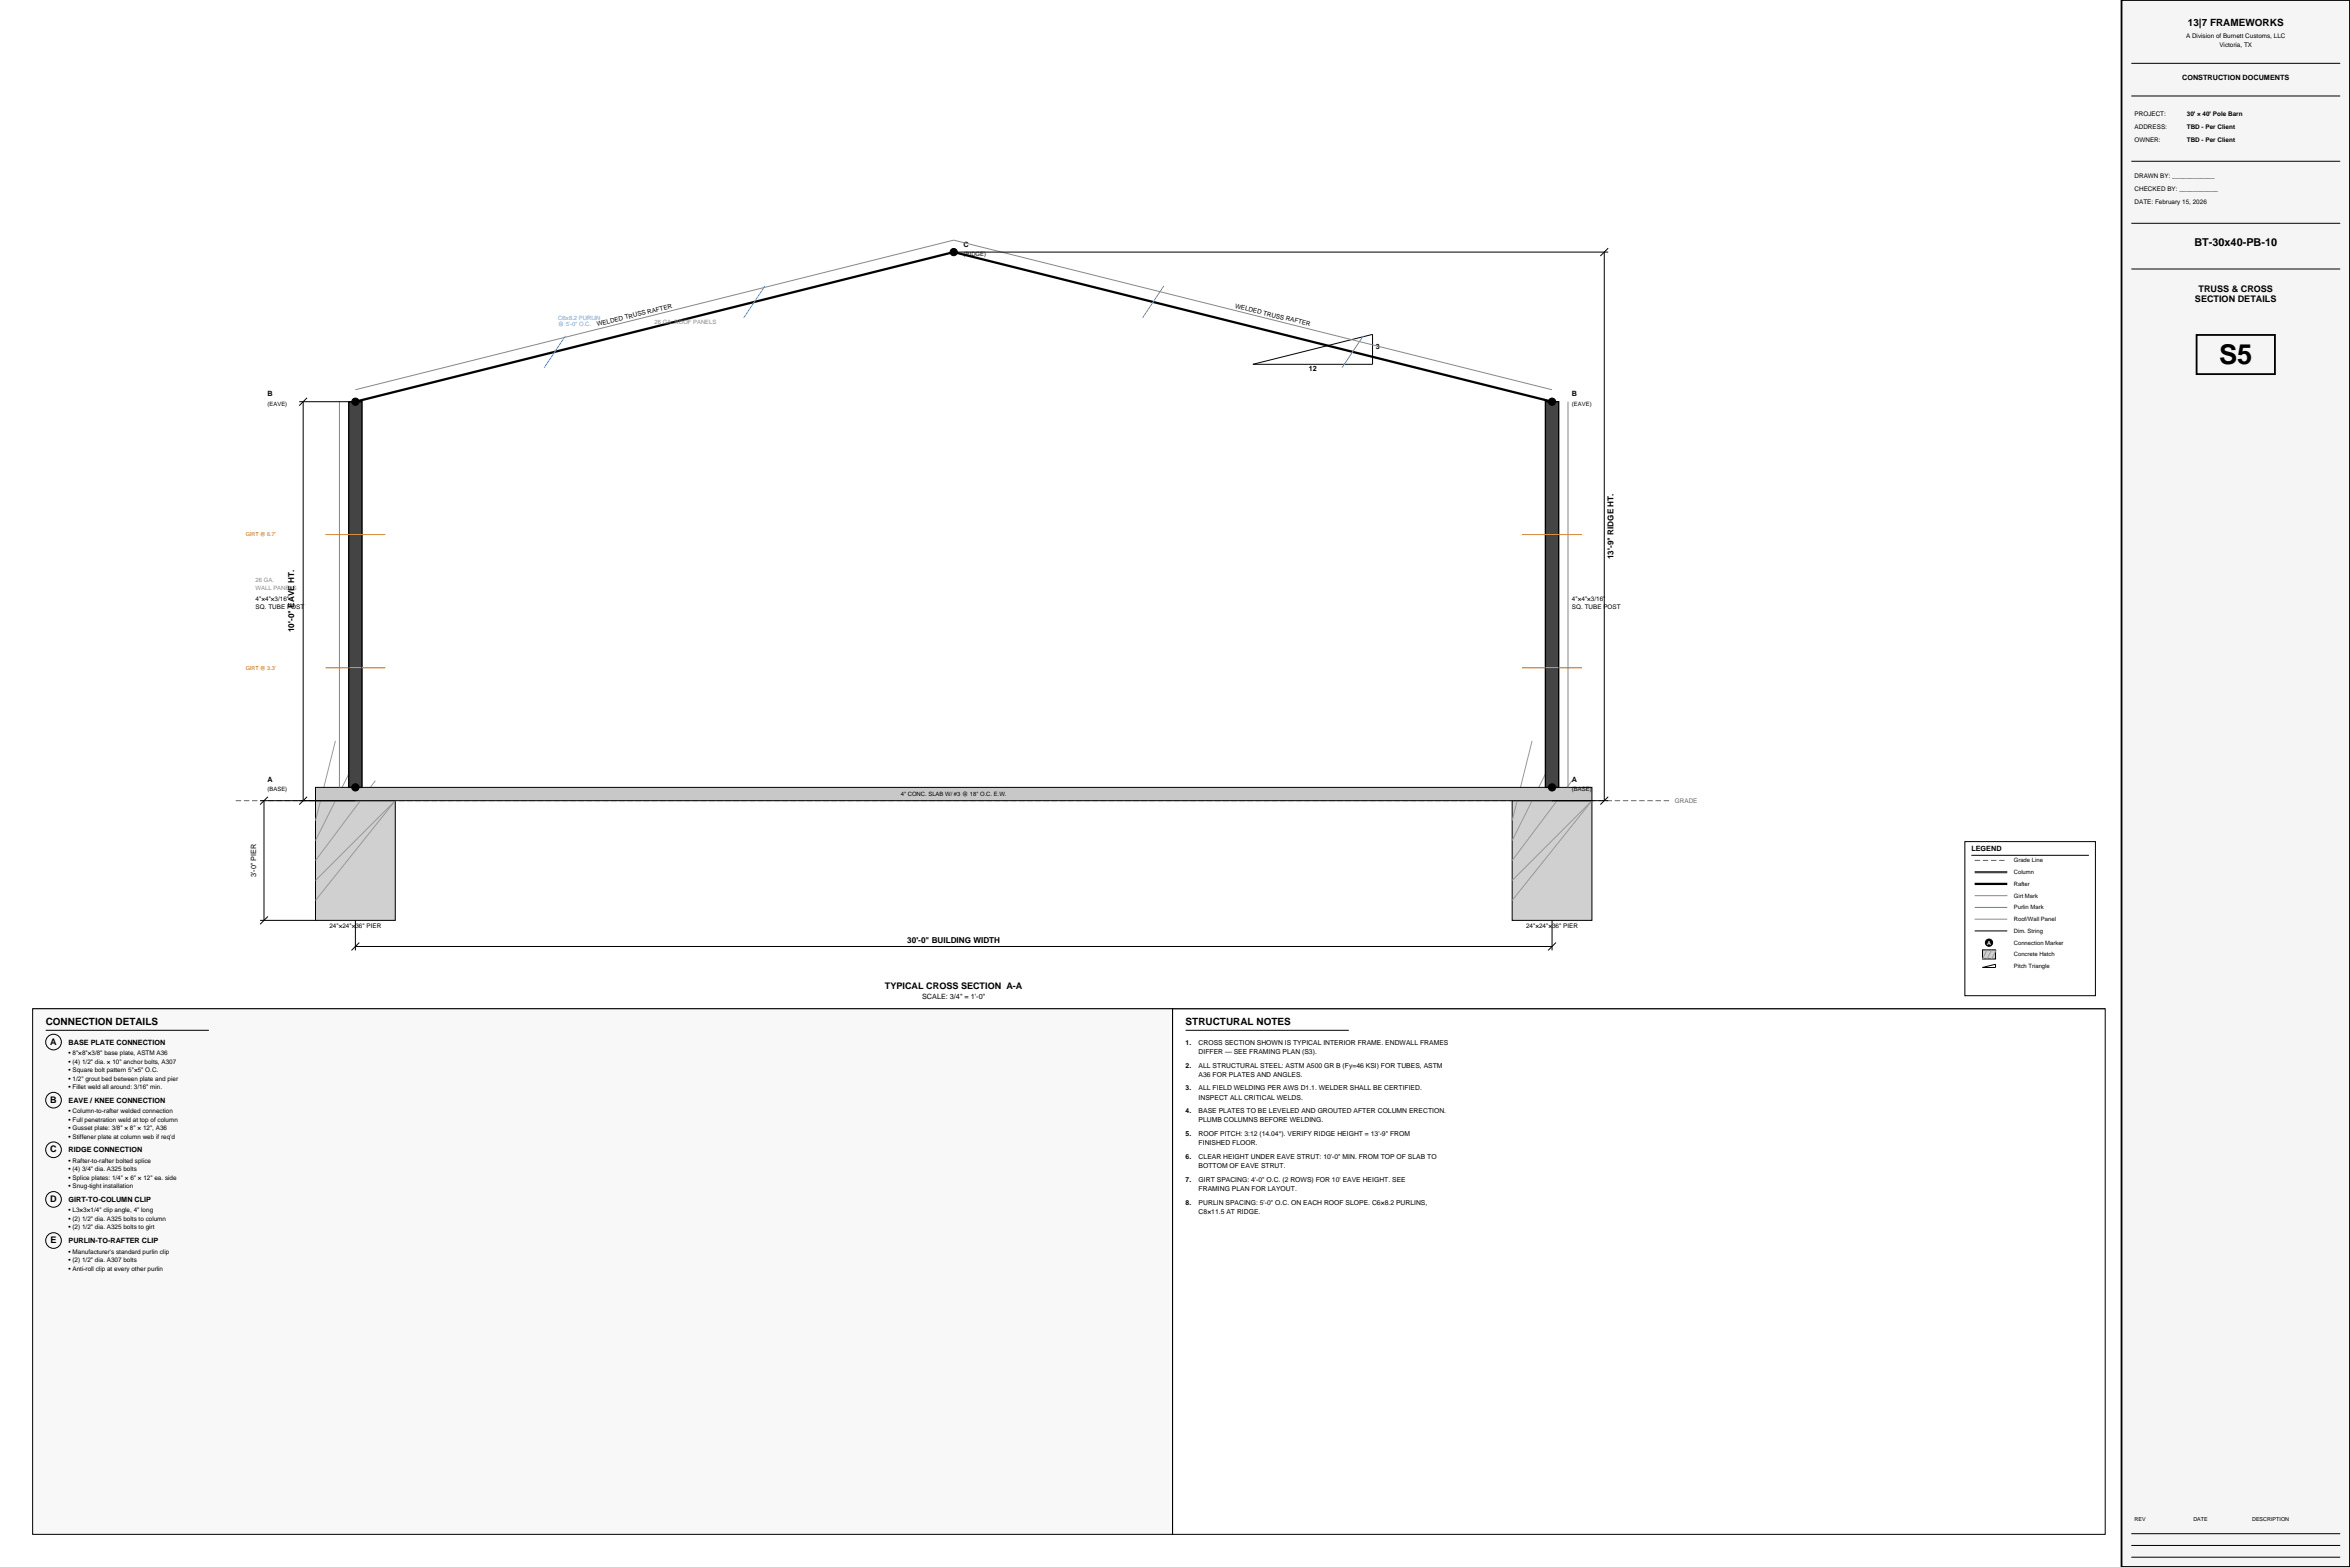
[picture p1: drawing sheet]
<svg xmlns="http://www.w3.org/2000/svg" width="914mm" height="610mm" viewBox="0 0 914 610" stroke-linecap="round" stroke-linejoin="round" font-family="sans-serif">
<defs><g id="words">
<text font-size="10.6" x="863.5" y="141.7">S5</text>
<text font-size="4.2" x="853.8" y="95.8">BT-30x40-PB-10</text>
<g font-size="3.9">
<text x="851.3" y="10.2">13|7 FRAMEWORKS</text>
<text x="17.8" y="398.8">CONNECTION DETAILS</text>
<text x="461.3" y="398.8">STRUCTURAL NOTES</text>
</g>
<g font-size="3.5">
<text x="855.4" y="113.5">TRUSS &amp; CROSS</text>
<text x="854.1" y="117.6">SECTION DETAILS</text>
<text x="344.3" y="384.8">TYPICAL CROSS SECTION A-A</text>
<text x="19.6" y="406.4">A</text>
<text x="19.6" y="429">B</text>
<text x="19.6" y="448.3">C</text>
<text x="19.6" y="467.6">D</text>
<text x="19.7" y="483.6">E</text>
</g>
<g font-size="3.2">
<text x="627.8" y="217.6" transform="rotate(-90 627.8 217.6)">13'-9&quot; RIDGE HT.</text>
<text x="114.4" y="245.9" transform="rotate(-90 114.4 245.9)">10'-0&quot; EAVE HT.</text>
<text x="353" y="366.7">30'-0&quot; BUILDING WIDTH</text>
</g>
<g font-size="2.8">
<text x="849.1" y="31">CONSTRUCTION DOCUMENTS</text>
<text x="374.9" y="96">C</text>
<text x="535.3" y="135.9">3</text>
<text x="509.2" y="144.3">12</text>
<text x="104.1" y="154.2">B</text>
<text x="611.7" y="154.2">B</text>
<text x="104.1" y="304.3">A</text>
<text x="611.7" y="304.3">A</text>
<text x="767.1" y="331.2">LEGEND</text>
<text x="99.7" y="341.3" transform="rotate(-90 99.7 341.3)">3'-0&quot; PIER</text>
<text x="358.8" y="388.6">SCALE: 3/4&quot; = 1'-0&quot;</text>
<text x="26.7" y="406.4">BASE PLATE CONNECTION</text>
<text x="26.7" y="429">EAVE / KNEE CONNECTION</text>
<text x="26.7" y="448.3">RIDGE CONNECTION</text>
<text x="26.7" y="467.6">GIRT-TO-COLUMN CLIP</text>
<text x="26.7" y="483.6">PURLIN-TO-RAFTER CLIP</text>
</g>
<g font-size="2.6">
<text x="461.3" y="406.4">1.</text>
<text x="466.4" y="406.4">CROSS SECTION SHOWN IS TYPICAL INTERIOR FRAME. ENDWALL FRAMES</text>
<text x="466.4" y="410">DIFFER — SEE FRAMING PLAN (S3).</text>
<text x="461.3" y="415.3">2.</text>
<text x="466.4" y="415.3">ALL STRUCTURAL STEEL: ASTM A500 GR B (Fy=46 KSI) FOR TUBES, ASTM</text>
<text x="466.4" y="418.8">A36 FOR PLATES AND ANGLES.</text>
<text x="461.3" y="424.2">3.</text>
<text x="466.4" y="424.2">ALL FIELD WELDING PER AWS D1.1. WELDER SHALL BE CERTIFIED.</text>
<text x="466.4" y="427.7">INSPECT ALL CRITICAL WELDS.</text>
<text x="461.3" y="433.1">4.</text>
<text x="466.4" y="433.1">BASE PLATES TO BE LEVELED AND GROUTED AFTER COLUMN ERECTION.</text>
<text x="466.4" y="436.6">PLUMB COLUMNS BEFORE WELDING.</text>
<text x="461.3" y="442">5.</text>
<text x="466.4" y="442">ROOF PITCH: 3:12 (14.04°). VERIFY RIDGE HEIGHT = 13'-9&quot; FROM</text>
<text x="466.4" y="445.5">FINISHED FLOOR.</text>
<text x="461.3" y="450.8">6.</text>
<text x="466.4" y="450.8">CLEAR HEIGHT UNDER EAVE STRUT: 10'-0&quot; MIN. FROM TOP OF SLAB TO</text>
<text x="466.4" y="454.4">BOTTOM OF EAVE STRUT.</text>
<text x="461.3" y="459.7">7.</text>
<text x="466.4" y="459.7">GIRT SPACING: 4'-0&quot; O.C. (2 ROWS) FOR 10' EAVE HEIGHT. SEE</text>
<text x="466.4" y="463.3">FRAMING PLAN FOR LAYOUT.</text>
<text x="461.3" y="468.6">8.</text>
<text x="466.4" y="468.6">PURLIN SPACING: 5'-0&quot; O.C. ON EACH ROOF SLOPE. C6×8.2 PURLINS,</text>
<text x="466.4" y="472.2">C8×11.5 AT RIDGE.</text>
</g>
<g font-size="2.5">
<text x="850.6" y="14.7">A Division of Burnett Customs, LLC</text>
<text x="863.6" y="18.3">Victoria, TX</text>
<text x="830.6" y="45">PROJECT:</text>
<text x="850.9" y="45">30' × 40' Pole Barn</text>
<text x="830.6" y="50">ADDRESS:</text>
<text x="850.9" y="50">TBD - Per Client</text>
<text x="830.6" y="55.1">OWNER:</text>
<text x="850.9" y="55.1">TBD - Per Client</text>
<text x="830.6" y="69.1">DRAWN BY: ____________</text>
<text x="830.6" y="74.2">CHECKED BY: ___________</text>
<text x="830.6" y="79.2">DATE: February 15, 2026</text>
<text x="480.5" y="119.7" transform="rotate(14 480.5 119.7)">WELDED TRUSS RAFTER</text>
<text x="232.4" y="127" transform="rotate(-14 232.4 127)">WELDED TRUSS RAFTER</text>
<text x="99.5" y="233.9">4&quot;×4&quot;×3/16&quot;</text>
<text x="611.7" y="233.9">4&quot;×4&quot;×3/16&quot;</text>
<text x="99.5" y="236.9">SQ. TUBE POST</text>
<text x="611.7" y="236.9">SQ. TUBE POST</text>
<text x="128.2" y="361.1">24&quot;×24&quot;×36&quot; PIER</text>
<text x="593.8" y="361.1">24&quot;×24&quot;×36&quot; PIER</text>
<text x="26.7" y="410.5">• 8&quot;×8&quot;×3/8&quot; base plate, ASTM A36</text>
<text x="26.7" y="413.8">• (4) 1/2&quot; dia. × 10&quot; anchor bolts, A307</text>
<text x="26.7" y="417.1">• Square bolt pattern 5&quot;×5&quot; O.C.</text>
<text x="26.7" y="420.4">• 1/2&quot; grout bed between plate and pier</text>
<text x="26.7" y="423.7">• Fillet weld all around: 3/16&quot; min.</text>
<text x="26.7" y="433.1">• Column-to-rafter welded connection</text>
<text x="26.7" y="436.4">• Full penetration weld at top of column</text>
<text x="26.7" y="439.7">• Gusset plate: 3/8&quot; × 8&quot; × 12&quot;, A36</text>
<text x="26.7" y="443">• Stiffener plate at column web if req'd</text>
<text x="26.7" y="452.4">• Rafter-to-rafter bolted splice</text>
<text x="26.7" y="455.7">• (4) 3/4&quot; dia. A325 bolts</text>
<text x="26.7" y="459">• Splice plates: 1/4&quot; × 6&quot; × 12&quot; ea. side</text>
<text x="26.7" y="462.3">• Snug-tight installation</text>
<text x="26.7" y="471.7">• L3×3×1/4&quot; clip angle, 4&quot; long</text>
<text x="26.7" y="475">• (2) 1/2&quot; dia. A325 bolts to column</text>
<text x="26.7" y="478.3">• (2) 1/2&quot; dia. A325 bolts to girt</text>
<text x="26.7" y="487.7">• Manufacturer's standard purlin clip</text>
<text x="26.7" y="491">• (2) 1/2&quot; dia. A307 bolts</text>
<text x="26.7" y="494.3">• Anti-roll clip at every other purlin</text>
</g>
<text font-size="2.5" fill="#666" x="651.7" y="312.5">GRADE</text>
<g font-size="2.3">
<text x="374.9" y="99.6">(RIDGE)</text>
<text x="104.1" y="157.8">(EAVE)</text>
<text x="611.7" y="157.8">(EAVE)</text>
<text x="104.1" y="307.8">(BASE)</text>
<text x="350.5" y="309.6">4&quot; CONC. SLAB W/ #3 @ 18&quot; O.C. E.W.</text>
<text x="611.7" y="307.8">(BASE)</text>
<text x="783.6" y="335.5">Grade Line</text>
<text x="783.6" y="340.1">Column</text>
<text x="783.6" y="344.6">Rafter</text>
<text x="783.6" y="349.2">Girt Mark</text>
<text x="783.6" y="353.8">Purlin Mark</text>
<text x="783.6" y="358.3">Roof/Wall Panel</text>
<text x="783.6" y="362.9">Dim. String</text>
<text x="783.6" y="367.5">Connection Marker</text>
<text x="783.6" y="372.1">Concrete Hatch</text>
<text x="783.6" y="376.6">Pitch Triangle</text>
</g>
<g font-size="2.3" fill="#69c">
<text x="217.2" y="124.5">C6×8.2 PURLIN</text>
<text x="217.2" y="127">@ 5'-0&quot; O.C.</text>
</g>
<g font-size="2.3" fill="#888">
<text x="254.7" y="126.2">26 GA. ROOF PANELS</text>
<text x="99.5" y="226.3">26 GA.</text>
<text x="99.5" y="229.6">WALL PANELS</text>
</g>
<g font-size="2.1" fill="#c60">
<text x="95.6" y="208.7">GIRT @ 6.7'</text>
<text x="95.6" y="260.5">GIRT @ 3.3'</text>
</g>
<text font-size="2.1" fill="#fff" x="773.2" y="367.5">A</text>
<g font-size="2.1">
<text x="830.6" y="591.8">REV</text>
<text x="853.4" y="591.8">DATE</text>
<text x="876.3" y="591.8">DESCRIPTION</text>
</g>
</g></defs>
<path d="M825.5 0h88.9v609.6h-88.9z" fill-rule="evenodd" fill="#f5f5f5"/>
<path d="M825.5 0h88.9v609.6h-88.9zM854.7 130.3h30.5v15.2h-30.5z" fill="none" stroke="#000" stroke-width=".71" stroke-linecap="butt"/>
<path d="M829.3 24.6h81.3M829.3 37.3h81.3M829.3 62.7h81.3M829.3 86.9h81.3M829.3 104.6h81.3M829.3 596.6h81.3M829.3 605.8h81.3M829.3 601.2h81.3" fill="none" stroke="#000" stroke-width=".39"/>
<path d="M91.7 311.5h558.8" fill="none" stroke="#666" stroke-width=".39" stroke-dasharray="2.1 1.1" stroke-linecap="butt"/>
<path d="M122.8 311.5h31v46.5h-31z" fill-rule="evenodd" fill="#d0d0d0" stroke="#000" stroke-width=".39"/>
<path d="M130.5 288.2l-7.7 31M138.3 296l-15.5 31M146 303.7l-23.2 31.1M122.8 342.5l31-31-31 38.8" fill="none" stroke="#999" stroke-width=".39"/>
<path d="M588.4 311.5h31v46.5h-31z" fill-rule="evenodd" fill="#d0d0d0" stroke="#000" stroke-width=".39"/>
<path d="M596.2 288.2l-7.8 31M603.9 296l-15.5 31M611.7 303.7l-23.3 31.1M588.4 342.5l31-31-31 38.8" fill="none" stroke="#999" stroke-width=".39"/>
<path d="M122.8 306.3h496.6v5.2h-496.6z" fill-rule="evenodd" fill="#c8c8c8" stroke="#000" stroke-width=".39"/>
<g fill="#444" stroke="#000" stroke-width=".53">
<path d="M135.7 156.3h5.2v150h-5.2z" fill-rule="evenodd"/>
<path d="M601.3 156.3h5.2v150h-5.2z" fill-rule="evenodd"/>
</g>
<path d="M138.3 156.3l232.8-58.2 232.8 58.2" fill="none" stroke="#000" stroke-width=".88" stroke-linecap="butt"/>
<g fill="none" stroke="#000" stroke-width=".39">
<path d="M371.1 98.1h254.7M624.2 98.1v213.4M625.8 96.5l-3.1 3.1M116.4 156.3h21.9M118 156.3v155.2M119.5 154.8l-3.1 3M487.5 141.7l46.6-11.6v11.6zM101.2 311.5h37.1M102.7 311.5v46.5M104.2 310l-3 3M119.5 310l-3.1 3M603.9 311.5h21.9"/>
<path d="M625.8 310l-3.1 3M101.2 358h21.6M104.2 356.5l-3 3.1M138.3 358v11.7M603.9 358v11.7M138.3 368.2h465.6M139.8 366.7l-3 3M605.4 366.7l-3 3"/>
</g>
<path d="M126.6 208h23.3M592.3 208h23.3M126.6 259.8h23.3M592.3 259.8h23.3" fill="none" stroke="#c60" stroke-width=".39"/>
<path d="M297.6 111.3l-8.2 12.4M452.8 111.3l-8.2 12.4M220 130.7l-8.3 12.4M530.4 130.7l-8.2 12.4" fill="none" stroke="#69c" stroke-width=".39"/>
<g fill="#000" stroke="#000" stroke-width=".39">
<circle cx="371.1" cy="98.1" r="1.41"/>
<circle cx="138.3" cy="156.3" r="1.41"/>
<circle cx="603.9" cy="156.3" r="1.41"/>
<circle cx="138.3" cy="306.3" r="1.41"/>
<circle cx="603.9" cy="306.3" r="1.41"/>
</g>
<path d="M132.1 156.3v150M138.3 151.6l232.8-58.2 232.8 58.2M610.1 156.3v150" fill="none" stroke="#888" stroke-width=".39"/>
<path d="M764.5 327.4h50.8v59.9h-50.8z" fill-rule="evenodd" fill="#fff" stroke="#000" stroke-width=".39"/>
<path d="M767.1 332.7h45.7M768.3 362.2h12.7" fill="none" stroke="#000" stroke-width=".39"/>
<path d="M768.3 334.7h12.7" fill="none" stroke="#666" stroke-width=".39" stroke-dasharray="2.1 1.1" stroke-linecap="butt"/>
<path d="M768.3 339.3h12.7" fill="none" stroke="#444" stroke-width=".88" stroke-linecap="butt"/>
<path d="M768.3 343.9h12.7" fill="none" stroke="#000" stroke-width=".88" stroke-linecap="butt"/>
<path d="M768.3 348.4h12.7" fill="none" stroke="#c60" stroke-width=".39"/>
<path d="M768.3 353h12.7" fill="none" stroke="#69c" stroke-width=".39"/>
<path d="M768.3 357.6h12.7" fill="none" stroke="#888" stroke-width=".39"/>
<circle cx="773.9" cy="366.7" r="1.41" fill="#000" stroke="#000" stroke-width=".39"/>
<path d="M771.4 369.5h5.1v3.6h-5.1z" fill-rule="evenodd" fill="#d0d0d0" stroke="#000" stroke-width=".39"/>
<path d="M773.2 369.5l-1.8 3.6M775 369.5l-1.8 3.6M776.7 369.5l-1.7 3.6" fill="none" stroke="#999" stroke-width=".39"/>
<path d="M771.4 376.4l5.1-1.3v1.3z" fill="none" stroke="#000" stroke-width=".39"/>
<path d="M12.7 392.4h806.4" fill="none" stroke="#444" stroke-width=".39"/>
<path d="M12.7 392.4h443.5v204.5h-443.5z" fill-rule="evenodd" fill="#f8f8f8"/>
<g fill="none" stroke="#000" stroke-width=".39">
<path d="M12.7 392.4h443.5v204.5h-443.5zM456.2 392.4h362.9v204.5h-362.9zM17.8 400.8h63.5M461.3 400.8h63.5"/>
<circle cx="20.8" cy="405.4" r="3"/>
<circle cx="20.8" cy="428" r="3"/>
<circle cx="20.8" cy="447.3" r="3"/>
<circle cx="20.8" cy="466.6" r="3"/>
<circle cx="20.8" cy="482.6" r="3"/>
</g>
<use href="#words"/>
</svg>
